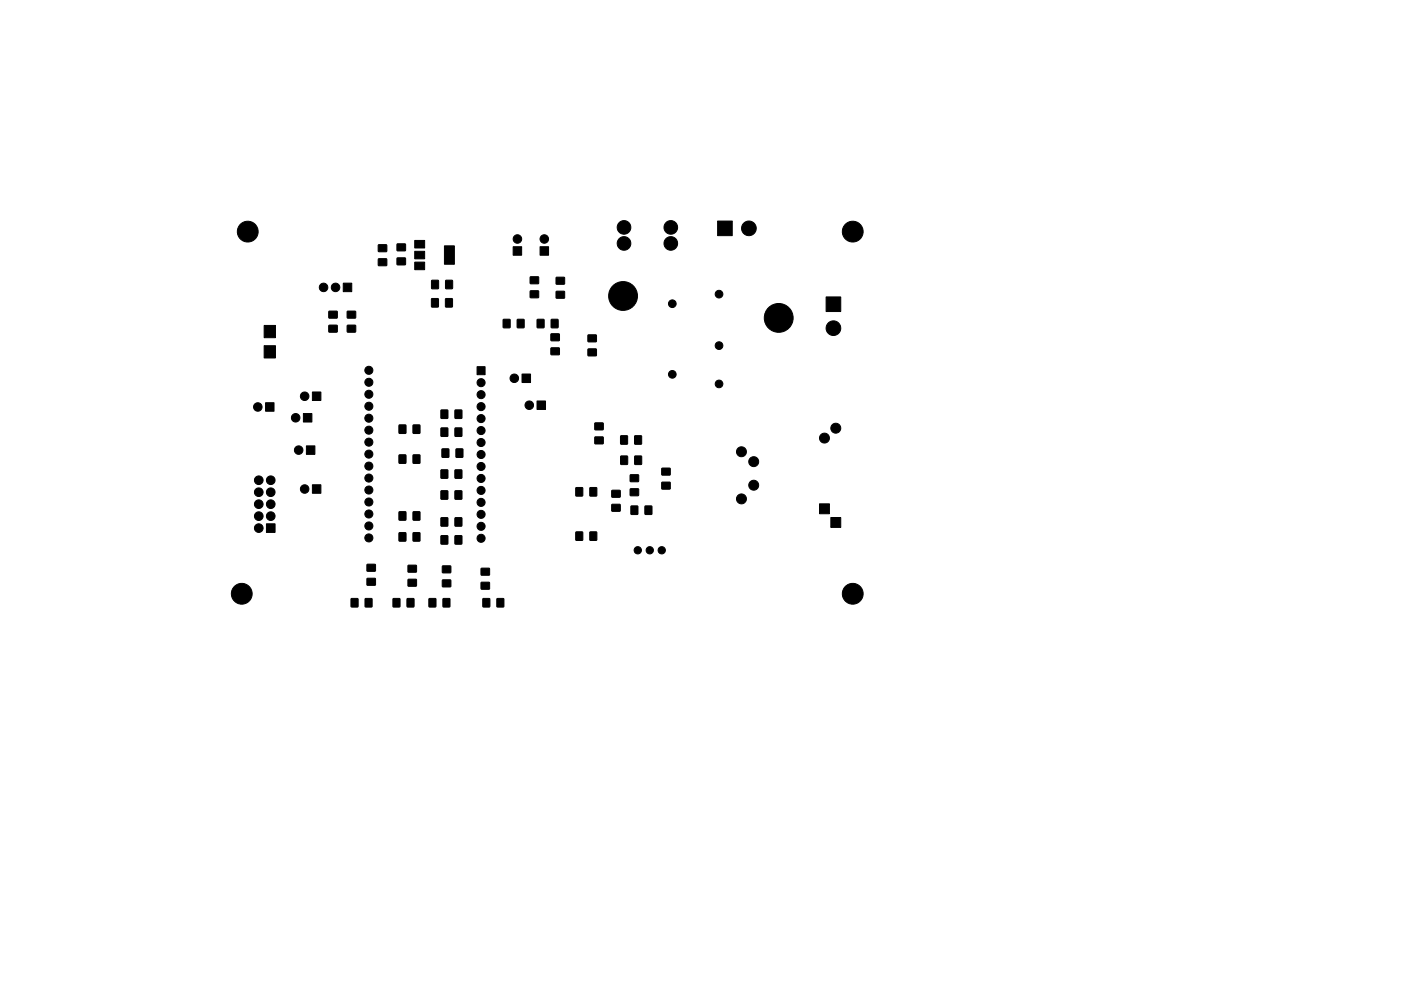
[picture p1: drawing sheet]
<svg xmlns="http://www.w3.org/2000/svg" width="297mm" height="210mm" viewBox="0 0 297 210" stroke-linecap="round" stroke-linejoin="round" font-family="sans-serif">
<g fill="#000" stroke="#000" stroke-width=".21">
<path d="M80.2 54.9h1.7l.1 1.4-1.7 .1zM80.2 52l1.7-.1 .1 1.4-1.7 .1zM84.2 54.7h1.7l.1 1.4-1.8 .1zM84.2 51.8l1.7-.1 .1 1.5h-1.8zM87.9 55.6h2.1v1.6h-2.1zM87.9 53.3h2.1v1.6h-2.1zM87.9 51h2.1v1.6h-2.1zM91.5 59.5h1.5l-.1 1.8-1.4-.1zM94.2 52.2h2.1v3.9h-2.1zM94.5 59.5h1.4v1.8l-1.4-.1zM108.8 52.3h1.8v1.8h-1.8zM112.4 58.8l1.7-.1 .1 1.4-1.7 .1z"/>
<path d="M114.5 52.3h1.8v1.8h-1.8zM117.9 58.9l1.7-.1 .1 1.4-1.7 .1zM152.2 46.9h3.1v3.1h-3.1zM56 73.3h2.4v2.6h-2.4zM56 69h2.4v2.6h-2.4zM69.7 69h1.8v1.4l-1.7 .1zM69.7 66h1.8v1.4l-1.7 .1zM72.8 60.1h1.8v1.8h-1.8zM73.6 69h1.8v1.4l-1.7 .1zM73.6 66h1.8v1.4l-1.7 .1zM91.5 63.4h1.4v1.7h-1.4zM94.5 63.4h1.4v1.7h-1.4z"/>
<path d="M101.1 77.8h1.7v1.7h-1.7zM106.7 67.8h1.4v1.7h-1.4zM109.7 67.8h1.4v1.7h-1.4zM112.4 61.7h1.7l.1 1.4-1.7 .1zM113.9 67.8h1.4v1.7h-1.4zM116.8 73.8h1.7l.1 1.4-1.7 .1zM116.8 70.9l1.7-.1 .1 1.4-1.7 .1zM116.9 67.8h1.4v1.7h-1.4zM117.9 61.8h1.7l.1 1.4-1.7 .1zM124.7 74.1l1.7-.1v1.4l-1.7 .1zM124.7 71.1h1.7v1.4h-1.7zM175.2 63h3.1v3.1h-3.1z"/>
<path d="M56.3 85.4h1.8v1.8h-1.8zM64.3 87.7h1.8v1.8h-1.8zM65 94.6h1.8v1.8h-1.8zM66.2 83.2h1.8v1.8h-1.8zM84.6 96.5l1.5 .1-.1 1.7-1.4-.1zM84.6 90.2h1.5l-.1 1.7h-1.4zM87.6 96.5l1.4 .1v1.7l-1.4-.1zM87.6 90.2h1.4v1.7h-1.4zM93.5 99.7h1.5l-.1 1.8-1.4-.1zM93.5 90.8h1.5l-.1 1.8-1.4-.1zM93.5 87h1.5l-.1 1.8-1.4-.1zM93.7 95.3h1.5l-.1 1.7h-1.4z"/>
<path d="M96.5 99.7h1.4v1.8l-1.4-.1zM96.5 90.8h1.4v1.8l-1.4-.1zM96.5 87h1.4v1.8l-1.4-.1zM96.7 95.3h1.4v1.7h-1.4zM110.7 79.4h1.8v1.8h-1.8zM113.9 85.1h1.8v1.8h-1.8zM126.1 92.7h1.7l.1 1.4-1.7 .1zM126.1 89.8l1.7-.1 .1 1.4-1.7 .1zM131.6 92.5h1.4v1.7h-1.4zM131.6 96.8h1.5l-.1 1.7h-1.4zM134.6 92.5h1.4v1.7h-1.4zM134.6 96.8h1.4v1.7h-1.4z"/>
<path d="M140.3 99.4l1.7-.1 .1 1.4-1.7 .1zM56.5 111.1h1.8v1.9h-1.8zM66.2 102.9h1.8v1.8h-1.8zM77.8 119.8l1.7-.1 .1 1.4-1.7 .1zM84.6 113l1.5 .1-.1 1.7h-1.4zM84.6 108.6h1.5l-.1 1.8-1.4-.1zM86.5 120l1.7-.1 .1 1.4-1.7 .1zM87.6 113l1.4 .1v1.7h-1.4zM87.6 108.6h1.4v1.8l-1.4-.1zM93.5 113.7h1.5l-.1 1.7h-1.4zM93.5 109.9h1.5l-.1 1.7h-1.4zM93.5 104.2h1.5l-.1 1.7h-1.4z"/>
<path d="M96.5 113.7h1.4v1.7h-1.4zM96.5 109.9h1.4v1.7h-1.4zM96.5 104.2h1.4v1.7h-1.4zM122.1 112.9h1.4v1.7h-1.4zM122.1 103.5h1.4v1.7h-1.4zM125.1 112.9h1.4v1.7h-1.4zM125.1 103.5h1.4v1.7h-1.4zM129.7 107h1.7l.1 1.4-1.7 .1zM129.7 104.1l1.7-.1 .1 1.4-1.7 .1zM133.6 103.7h1.7l.1 1.4-1.7 .1zM133.6 100.8l1.7-.1 .1 1.4-1.7 .1zM133.8 107.4h1.4v1.7h-1.4z"/>
<path d="M136.8 107.4h1.4v1.7h-1.5zM140.3 102.3h1.7l.1 1.4-1.7 .1zM173.8 106.9h2.1v2.1h-2.1zM176.2 109.8h2.1v2.1h-2.1zM74.5 127h1.4l-.1 1.8-1.4-.1zM77.4 127h1.5l-.1 1.8-1.4-.1zM77.8 122.7h1.7l.1 1.4-1.7 .1zM83.4 127h1.4l-.1 1.8-1.4-.1zM86.3 127h1.5l-.1 1.8-1.4-.1zM86.5 122.9h1.7l.1 1.4-1.7 .1zM91 127h1.4v1.8l-1.5-.1zM93.8 123.1l1.7-.1 .1 1.5h-1.8z"/>
<path d="M93.8 120.1h1.7l.1 1.4h-1.8zM93.9 127h1.5l-.1 1.8-1.4-.1zM102 123.6l1.7-.1 .1 1.5h-1.8zM102 120.6h1.7l.1 1.4h-1.8zM102.4 127h1.4v1.8l-1.4-.1zM105.4 127h1.4v1.8l-1.4-.1z"/>
<circle cx="52.5" cy="49.1" r="2.21"/>
<circle cx="109.7" cy="50.7" r=".9"/>
<circle cx="115.4" cy="50.7" r=".9"/>
<circle cx="132.3" cy="48.2" r="1.45"/>
<circle cx="132.3" cy="51.6" r="1.45"/>
<circle cx="142.2" cy="51.6" r="1.45"/>
<circle cx="142.2" cy="48.2" r="1.45"/>
<circle cx="158.8" cy="48.5" r="1.56"/>
<circle cx="180.8" cy="49.1" r="2.21"/>
<circle cx="68.6" cy="61" r=".9"/>
<circle cx="71.1" cy="61" r=".9"/>
<circle cx="78.2" cy="78.6" r=".85"/>
<circle cx="132.1" cy="62.8" r="3.1"/>
<circle cx="142.5" cy="79.4" r=".81"/>
<circle cx="142.5" cy="64.4" r=".81"/>
<circle cx="152.4" cy="73.3" r=".82"/>
<circle cx="152.4" cy="62.4" r=".82"/>
<circle cx="165.1" cy="67.5" r="3.1"/>
<circle cx="176.7" cy="69.6" r="1.56"/>
<circle cx="54.7" cy="86.3" r=".9"/>
<circle cx="62.7" cy="88.6" r=".9"/>
<circle cx="63.3" cy="95.5" r=".9"/>
<circle cx="64.6" cy="84.1" r=".9"/>
<circle cx="78.2" cy="83.6" r=".85"/>
<circle cx="78.2" cy="88.7" r=".85"/>
<circle cx="78.2" cy="81.1" r=".85"/>
<circle cx="78.2" cy="86.2" r=".85"/>
<circle cx="78.2" cy="93.8" r=".85"/>
<circle cx="78.2" cy="96.3" r=".85"/>
<circle cx="78.2" cy="98.9" r=".86"/>
<circle cx="78.2" cy="91.3" r=".86"/>
<circle cx="102" cy="99" r=".85"/>
<circle cx="102" cy="88.8" r=".85"/>
<circle cx="102" cy="83.7" r=".85"/>
<circle cx="102" cy="81.2" r=".85"/>
<circle cx="102" cy="86.3" r=".85"/>
<circle cx="102" cy="93.9" r=".85"/>
<circle cx="102" cy="91.3" r=".85"/>
<circle cx="102" cy="96.4" r=".86"/>
<circle cx="109" cy="80.3" r=".9"/>
<circle cx="112.2" cy="86" r=".9"/>
<circle cx="152.4" cy="81.5" r=".81"/>
<circle cx="157.2" cy="95.8" r="1.06"/>
<circle cx="159.8" cy="97.9" r="1.06"/>
<circle cx="174.8" cy="92.9" r="1.06"/>
<circle cx="177.2" cy="90.8" r="1.06"/>
<circle cx="54.9" cy="109.5" r=".92"/>
<circle cx="54.9" cy="112" r=".92"/>
<circle cx="54.9" cy="107" r=".92"/>
<circle cx="54.9" cy="101.9" r=".92"/>
<circle cx="54.9" cy="104.4" r=".92"/>
<circle cx="57.4" cy="109.5" r=".92"/>
<circle cx="57.4" cy="101.9" r=".92"/>
<circle cx="57.4" cy="107" r=".92"/>
<circle cx="57.4" cy="104.4" r=".92"/>
<circle cx="64.6" cy="103.8" r=".9"/>
<circle cx="78.2" cy="114.1" r=".85"/>
<circle cx="78.2" cy="109" r=".85"/>
<circle cx="78.2" cy="101.4" r=".85"/>
<circle cx="78.2" cy="106.5" r=".85"/>
<circle cx="78.2" cy="111.6" r=".85"/>
<circle cx="78.2" cy="104" r=".85"/>
<circle cx="102" cy="109.1" r=".85"/>
<circle cx="102" cy="101.5" r=".85"/>
<circle cx="102" cy="111.7" r=".85"/>
<circle cx="102" cy="104" r=".85"/>
<circle cx="102" cy="114.2" r=".85"/>
<circle cx="102" cy="106.6" r=".85"/>
<circle cx="135.2" cy="116.8" r=".77"/>
<circle cx="137.8" cy="116.8" r=".77"/>
<circle cx="140.3" cy="116.8" r=".77"/>
<circle cx="157.2" cy="105.8" r="1.06"/>
<circle cx="159.8" cy="102.9" r="1.06"/>
<circle cx="51.3" cy="126" r="2.21"/>
<circle cx="180.8" cy="126" r="2.21"/>
</g>
</svg>
